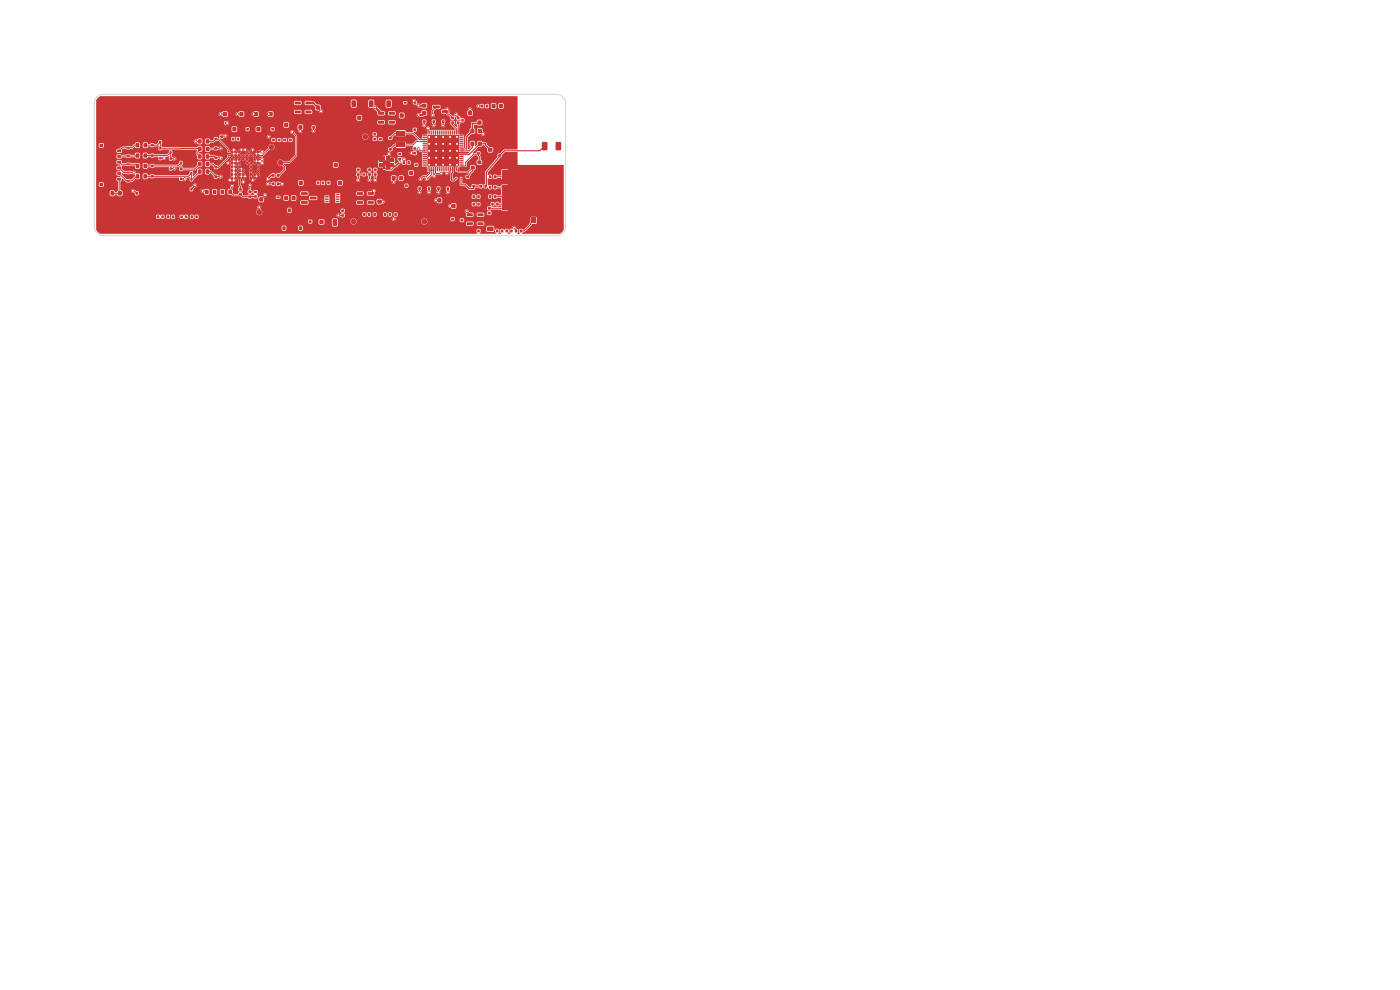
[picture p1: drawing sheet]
<svg xmlns="http://www.w3.org/2000/svg" width="297mm" height="210mm" viewBox="0 0 297 210" stroke-linecap="round" stroke-linejoin="round" font-family="sans-serif">
<g fill="#c83434">
<path d="M94.8 39.7h.5v.6h-.5z"/>
<path d="M95.7 39.7h.5v.6h-.5z"/>
<path d="M86 39.1h.5v.6h-.5z"/>
<path d="M86.9 39.1h.5v.6h-.5z"/>
<path d="M103.8 41.4h.4v.6h-.4z"/>
<path d="M104.8 41.4h.4v.6h-.4z"/>
<path d="M101.8 39.2h.4v.6h-.4z"/>
<path d="M102.8 39.2h.4v.6h-.4z"/>
<path d="M38.2 37.7h.4v.5h-.4z"/>
<path d="M38.2 35.6h.4v.5h-.4z"/>
<path d="M52.3 27.1h.5v.6h-.5z"/>
<path d="M53.2 27.1h.5v.6h-.5z"/>
<path d="M83.1 37.4h.8v.8h-.8z"/>
<path d="M84.7 37.4h.8v.8h-.8z"/>
<path d="M33.3 45.7h.5v.6h-.5z"/>
<path d="M34.2 45.7h.5v.6h-.5z"/>
<path d="M101.3 25.6h.8v.8h-.8z"/>
<path d="M102.9 25.6h.8v.8h-.8z"/>
<path d="M47.3 23.8h.8v.8h-.8z"/>
<path d="M48.9 23.8h.8v.8h-.8z"/>
</g>
<circle cx="57.6" cy="31.2" r=".5" fill="#c83434" stroke="#c83434" stroke-width=".21"/>
<g fill="#c83434">
<path d="M75.7 36.8h.6v.4h-.6z"/>
<path d="M75.7 35.8h.6v.4h-.6z"/>
<path d="M95.8 43.3h.8v.8h-.8z"/>
<path d="M97.4 43.3h.8v.8h-.8z"/>
<path d="M102.1 22.2h.4v.6h-.4z"/>
<path d="M103.1 22.2h.4v.6h-.4z"/>
<path d="M105.7 32.7h.6v.5h-.6z"/>
<path d="M105.7 31.8h.6v.5h-.6z"/>
</g>
<circle cx="77.5" cy="29" r=".5" fill="#c83434" stroke="#c83434" stroke-width=".21"/>
<g fill="#c83434">
<path d="M38.3 45.7h.5v.6h-.5z"/>
<path d="M39.2 45.7h.5v.6h-.5z"/>
<path d="M49.3 29.2h.4v.6h-.4z"/>
<path d="M50.3 29.2h.4v.6h-.4z"/>
<path d="M71.7 38.4h.8v.8h-.8z"/>
<path d="M73.3 38.4h.8v.8h-.8z"/>
<path d="M70.6 46.5h.7l.2 .1v1.1l-.1 .2h-.6l-.2-.1z"/>
<path d="M72.5 46.5h.7l.2 .1v1.1l-.1 .2h-.6l-.2-.1z"/>
<path d="M80.4 33.6h.7v.3h-.7z"/>
<path d="M80.4 34.1h.7v.3h-.7z"/>
<path d="M80.4 34.6h.7v.3h-.7z"/>
<path d="M80.4 35.1h.7v.3h-.7z"/>
<path d="M81.4 35.2h.2v.7h-.2z"/>
<path d="M81.9 35.2h.2v.7h-.2z"/>
<path d="M82.4 35.2h.2v.7h-.2z"/>
<path d="M82.9 35.1h.7v.3h-.7z"/>
<path d="M82.9 34.6h.7v.3h-.7z"/>
<path d="M82.9 34.1h.7v.3h-.7z"/>
<path d="M82.9 33.6h.7v.3h-.7z"/>
<path d="M82.4 33.2h.2v.6h-.2z"/>
<path d="M81.9 33.2h.2v.6h-.2z"/>
<path d="M81.4 33.2h.2v.6h-.2z"/>
<path d="M88.8 39.7h.5v.6h-.5z"/>
<path d="M89.7 39.7h.5v.6h-.5z"/>
<path d="M47.8 25.8h.5v.6h-.5z"/>
<path d="M48.7 25.8h.5v.6h-.5z"/>
<path d="M103.6 31.4h.8v.8h-.8z"/>
<path d="M103.6 29.8h.8v.8h-.8z"/>
<path d="M99.8 30.1h.8v.8h-.8z"/>
<path d="M101.4 30.1h.8v.8h-.8z"/>
<path d="M26.9 38.2h.6v.3h-.6z"/>
<path d="M26.9 37.5h.6v.3h-.6z"/>
<path d="M38.2 34.3h.4v.5h-.4z"/>
<path d="M38.2 32.2h.4v.5h-.4z"/>
<path d="M62.5 21.6h1.2l.1 .5h-1.2z"/>
<path d="M62.5 22.5h1.2l.1 .5-1.2 .1z"/>
<path d="M62.5 23.5h1.2l.1 .5h-1.2z"/>
<path d="M64.8 23.5h1.2l.1 .5h-1.2z"/>
<path d="M64.8 21.6h1.2l.1 .5h-1.2z"/>
<path d="M109.3 48.7h.4v.6h-.4z"/>
<path d="M110.3 48.7h.4v.6h-.4z"/>
<path d="M100.3 41.4h.4v.6h-.4z"/>
<path d="M101.3 41.4h.4v.6h-.4z"/>
<path d="M107.3 48.7h.4v.6h-.4z"/>
<path d="M108.3 48.7h.4v.6h-.4z"/>
<path d="M45.5 31.2h.6v.5h-.6z"/>
<path d="M45.5 30.3h.6v.5h-.6z"/>
<path d="M26.9 34.7h.6v.3h-.6z"/>
<path d="M26.9 34h.6v.3h-.6z"/>
<path d="M69 41.1h.7v.3h-.7z"/>
<path d="M69 41.6h.7v.3h-.7z"/>
<path d="M69 42.1h.7v.3h-.7z"/>
<path d="M69 42.6h.7v.3h-.7z"/>
<path d="M71.3 42.6h.7v.3h-.7z"/>
<path d="M71.3 42.1h.7v.3h-.7z"/>
<path d="M71.3 41.6h.7v.3h-.7z"/>
<path d="M71.3 41.1h.7v.3h-.7z"/>
<path d="M74.6 21.3h.7l.2 .1v1.1l-.1 .2h-.6l-.2-.1z"/>
<path d="M76.5 21.3h.7l.2 .1 .1 1.1-.2 .2h-.6l-.2-.1z"/>
<path d="M26.9 31.2h.6v.3h-.6z"/>
<path d="M26.9 30.5h.6v.3h-.6z"/>
<path d="M32 30.6h.6v.4h-.6z"/>
<path d="M32 29.6h.6v.5h-.6z"/>
<path d="M101.3 32.2h.5v.6h-.5z"/>
<path d="M102.2 32.2h.5v.6h-.5z"/>
<path d="M63.4 38.4h.8v.8h-.8z"/>
<path d="M65 38.4h.8v.8h-.8z"/>
<path d="M28.8 30.4h.7v.8h-.7z"/>
<path d="M30.5 30.4h.7v.8h-.7z"/>
<path d="M26.9 36.4h.6v.4h-.6z"/>
<path d="M26.9 35.7h.6v.4h-.6z"/>
<path d="M79.2 29.3h.6v.4h-.6z"/>
<path d="M79.2 28.3h.6v.4h-.6z"/>
<path d="M76.9 36.8h.6v.4h-.6z"/>
<path d="M76.9 35.8h.6v.4h-.6z"/>
<path d="M28.8 37h.7v.8h-.7z"/>
<path d="M30.5 37h.7v.8h-.7z"/>
<path d="M57.6 27.1h.5v.6h-.5z"/>
<path d="M58.5 27.1h.5v.6h-.5z"/>
<path d="M55 41.9h.8v.8h-.8z"/>
<path d="M56.6 41.9h.8v.8h-.8z"/>
<path d="M72.4 45.5h.6v.4h-.6z"/>
<path d="M72.4 44.5h.6v.4h-.6z"/>
<path d="M96.9 24.8h.6v.4h-.6z"/>
<path d="M96.9 25.8h.6v.4h-.6z"/>
<path d="M67 22.4h.8v.8h-.8z"/>
<path d="M68.6 22.4h.8v.8h-.8z"/>
<path d="M78.3 21.3h.7l.2 .1v1.1l-.1 .2h-.6l-.2-.1z"/>
<path d="M80.2 21.3h.7l.2 .1v1.1l-.1 .2h-.6l-.2-.1z"/>
<path d="M28.8 34.8h.7v.8h-.7z"/>
<path d="M30.5 34.8h.7v.8h-.7z"/>
<path d="M83.7 45.2h.5v.6h-.5z"/>
<path d="M84.6 45.2h.5v.6h-.5z"/>
<path d="M61.1 44.2l.6 .1-.1 .7h-.5z"/>
<path d="M62.3 44.2l.6 .1-.1 .7h-.5z"/>
<path d="M60 48.1h.5v.6h-.5z"/>
<path d="M63.5 48.1h.5v.6h-.5z"/>
<path d="M32 35h.6v.4h-.6z"/>
<path d="M32 34h.6v.5h-.6z"/>
<path d="M33.8 33.3h.4v.5h-.4z"/>
<path d="M33.8 31.2h.4v.5h-.4z"/>
<path d="M80.4 29.3h.6v.4h-.6z"/>
<path d="M80.4 28.3h.6v.4h-.6z"/>
<path d="M57.7 29.5h.6v.4h-.6z"/>
<path d="M57.7 28.5h.6v.4h-.6z"/>
<path d="M63.3 26.6h.8v.8h-.8z"/>
<path d="M64.9 26.6h.8v.8h-.8z"/>
<path d="M45.5 35.2h.6v.5h-.6z"/>
<path d="M45.5 34.3h.6v.5h-.6z"/>
<path d="M84.1 27.8h1.8v1h-1.8z"/>
<path d="M84.1 30.3h1.8v1h-1.8z"/>
<path d="M42 29.6h.7v.8h-.7z"/>
<path d="M43.7 29.6h.7v.8h-.7z"/>
<path d="M93.8 25.5h.5v.6h-.5z"/>
<path d="M94.7 25.5h.5v.6h-.5z"/>
<path d="M28.8 32.6h.7v.8h-.7z"/>
<path d="M30.5 32.6h.7v.8h-.7z"/>
<path d="M63.9 40.8h1.3l.1 .5h-1.4z"/>
<path d="M63.9 42.7h1.3l.1 .5h-1.4z"/>
<path d="M65.7 41.7h1.4l.1 .5-1.4 .1z"/>
<path d="M100.2 39.2h.6v.5h-.6z"/>
<path d="M100.2 38.3h.6v.5h-.6z"/>
<path d="M103.5 45h.6v.4h-.6z"/>
<path d="M103.5 44h.6v.4h-.6z"/>
<path d="M89.8 25.5h.5v.6h-.5z"/>
<path d="M90.7 25.5h.5v.6h-.5z"/>
<path d="M50.8 23.8h.8v.8h-.8z"/>
<path d="M52.4 23.8h.8v.8h-.8z"/>
<path d="M99 45.3h1.2l.1 .5h-1.2z"/>
<path d="M99 46.2h1.2l.1 .5-1.2 .1z"/>
<path d="M99 47.2h1.2l.1 .5h-1.2z"/>
<path d="M101.3 47.2h1.2l.1 .5h-1.2z"/>
<path d="M101.3 46.2h1.2l.1 .5-1.2 .1z"/>
<path d="M101.3 45.3h1.2l.1 .5h-1.2z"/>
<path d="M88 34.7h.6v.5h-.6z"/>
<path d="M88 33.8h.6v.5h-.6z"/>
<path d="M95.7 46.2h.6v.5h-.6z"/>
<path d="M95.7 45.3h.6v.5h-.6z"/>
<path d="M79.3 36.8h.6v.4h-.6z"/>
<path d="M79.3 35.8h.6v.4h-.6z"/>
<path d="M58.8 36.9h.4v.6h-.4z"/>
<path d="M57.8 36.9h.4v.6h-.4z"/>
<path d="M84.8 24.1h.8v.8h-.8z"/>
<path d="M86.4 24.1h.8v.8h-.8z"/>
<path d="M42 36h.7v.8h-.7z"/>
<path d="M43.7 36h.7v.8h-.7z"/>
<path d="M42 31.2h.7v.8h-.7z"/>
<path d="M43.7 31.2h.7v.8h-.7z"/>
<path d="M58.9 29.5h.6v.4h-.6z"/>
<path d="M58.9 28.5h.6v.4h-.6z"/>
<path d="M89.6 23.6h.8v.8h-.8z"/>
<path d="M89.6 22h.8v.8h-.8z"/>
<path d="M95.7 24.8h.6v.4h-.6z"/>
<path d="M95.7 25.8h.6v.4h-.6z"/>
<path d="M70.8 34.6h.8v.8h-.8z"/>
<path d="M72.4 34.6h.8v.8h-.8z"/>
<path d="M80.2 23.8h1.2l.1 .5h-1.2z"/>
<path d="M80.2 24.7h1.2l.1 .5-1.2 .1z"/>
<path d="M80.2 25.7h1.2l.1 .5h-1.2z"/>
<path d="M82.5 25.7h1.2l.1 .5h-1.2z"/>
<path d="M82.5 23.8h1.2l.1 .5h-1.2z"/>
<path d="M80.1 42.4h.8v.8h-.8z"/>
<path d="M80.1 40.8h.8v.8h-.8z"/>
<path d="M42 34.4h.7v.8h-.7z"/>
<path d="M43.7 34.4h.7v.8h-.7z"/>
<path d="M92.8 39.7h.5v.6h-.5z"/>
<path d="M93.7 39.7h.5v.6h-.5z"/>
<path d="M92.8 42.1h.8v.8h-.8z"/>
<path d="M94.4 42.1h.8v.8h-.8z"/>
<path d="M36 35.5h.4v.5h-.4z"/>
<path d="M36 33.4h.4v.5h-.4z"/>
</g>
<circle cx="55" cy="45" r=".5" fill="#c83434" stroke="#c83434" stroke-width=".21"/>
<g fill="#c83434">
<path d="M89.7 28.7h.8l.1 .2h-.9z"/>
<path d="M89.7 29.1h.8l.1 .2h-.9z"/>
<path d="M89.7 29.5h.8l.1 .2h-.9z"/>
<path d="M89.7 29.9h.8l.1 .2h-.9z"/>
<path d="M89.7 30.3h.8l.1 .2h-.9z"/>
<path d="M89.7 30.7h.8l.1 .2h-.9z"/>
<path d="M89.7 31.1h.8l.1 .2h-.9z"/>
<path d="M89.7 31.5h.8l.1 .2h-.9z"/>
<path d="M89.7 31.9h.8l.1 .2h-.9z"/>
<path d="M89.7 32.3h.8l.1 .2h-.9z"/>
<path d="M89.7 32.7h.8l.1 .2h-.9z"/>
<path d="M89.7 33.1h.8l.1 .2h-.9z"/>
<path d="M89.7 33.5h.8l.1 .2h-.9z"/>
<path d="M89.7 33.9h.8l.1 .2h-.9z"/>
<path d="M89.7 34.3h.8l.1 .2h-.9z"/>
<path d="M89.7 34.7h.8l.1 .2h-.9z"/>
<path d="M89.7 35.1h.8l.1 .2h-.9z"/>
<path d="M90.7 35.4l.2 .1v.8h-.2z"/>
<path d="M91.1 35.4l.2 .1v.8h-.2z"/>
<path d="M91.5 35.4l.2 .1v.8h-.2z"/>
<path d="M91.9 35.4l.2 .1v.8h-.2z"/>
<path d="M92.3 35.4l.2 .1v.8h-.2z"/>
<path d="M92.7 35.4l.2 .1v.8h-.2z"/>
<path d="M93.1 35.4l.2 .1v.8h-.2z"/>
<path d="M93.5 35.4l.2 .1v.8h-.2z"/>
<path d="M93.9 35.4l.2 .1v.8h-.2z"/>
<path d="M94.3 35.4l.2 .1v.8h-.2z"/>
<path d="M94.7 35.4l.2 .1v.8h-.2z"/>
<path d="M95.1 35.4l.2 .1v.8h-.2z"/>
<path d="M95.5 35.4l.2 .1v.8h-.2z"/>
<path d="M95.9 35.4l.2 .1v.8h-.2z"/>
<path d="M96.3 35.4l.2 .1v.8h-.2z"/>
<path d="M96.7 35.4l.2 .1v.8h-.2z"/>
<path d="M97.1 35.4l.2 .1v.8h-.2z"/>
<path d="M97.4 35.1h.9v.2h-.8z"/>
<path d="M97.4 34.7h.9v.2h-.8z"/>
<path d="M97.4 34.3h.9v.2h-.8z"/>
<path d="M97.4 33.9h.9v.2h-.8z"/>
<path d="M97.4 33.5h.9v.2h-.8z"/>
<path d="M97.4 33.1h.9v.2h-.8z"/>
<path d="M97.4 32.7h.9v.2h-.8z"/>
<path d="M97.4 32.3h.9v.2h-.8z"/>
<path d="M97.4 31.9h.9v.2h-.8z"/>
<path d="M97.4 31.5h.9v.2h-.8z"/>
<path d="M97.4 31.1h.9v.2h-.8z"/>
<path d="M97.4 30.7h.9v.2h-.8z"/>
<path d="M97.4 30.3h.9v.2h-.8z"/>
<path d="M97.4 29.9h.9v.2h-.8z"/>
<path d="M97.4 29.5h.9v.2h-.8z"/>
<path d="M97.4 29.1h.9v.2h-.8z"/>
<path d="M97.4 28.7h.9v.2h-.8z"/>
<path d="M97.1 27.7h.2v.9l-.2-.1z"/>
<path d="M96.7 27.7h.2v.9l-.2-.1z"/>
<path d="M96.3 27.7h.2v.9l-.2-.1z"/>
<path d="M95.9 27.7h.2v.9l-.2-.1z"/>
<path d="M95.5 27.7h.2v.9l-.2-.1z"/>
<path d="M95.1 27.7h.2v.9l-.2-.1z"/>
<path d="M94.7 27.7h.2v.9l-.2-.1z"/>
<path d="M94.3 27.7h.2v.9l-.2-.1z"/>
<path d="M93.9 27.7h.2v.9l-.2-.1z"/>
<path d="M93.5 27.7h.2v.9l-.2-.1z"/>
<path d="M93.1 27.7h.2v.9l-.2-.1z"/>
<path d="M92.7 27.7h.2v.9l-.2-.1z"/>
<path d="M92.3 27.7h.2v.9l-.2-.1z"/>
<path d="M91.9 27.7h.2v.9l-.2-.1z"/>
<path d="M91.5 27.7h.2v.9l-.2-.1z"/>
<path d="M91.1 27.7h.2v.9l-.2-.1z"/>
<path d="M90.7 27.7h.2v.9l-.2-.1z"/>
</g>
<g fill="#c83434" stroke="#c83434" stroke-width=".21">
<circle cx="91" cy="29.1" r=".25"/>
<circle cx="91" cy="30.5" r=".25"/>
<circle cx="91" cy="32" r=".25"/>
<circle cx="91" cy="33.5" r=".25"/>
<circle cx="91" cy="35" r=".25"/>
<circle cx="92.5" cy="29.1" r=".25"/>
<circle cx="92.5" cy="30.5" r=".25"/>
<circle cx="92.5" cy="32" r=".25"/>
<circle cx="92.5" cy="33.5" r=".25"/>
<circle cx="92.5" cy="35" r=".25"/>
<circle cx="94" cy="29.1" r=".25"/>
<circle cx="94" cy="30.5" r=".25"/>
<circle cx="94" cy="32" r=".25"/>
</g>
<path d="M90.8 28.8h6.4v6.4h-6.4z" fill="#c83434"/>
<g fill="#c83434" stroke="#c83434" stroke-width=".21">
<circle cx="94" cy="33.5" r=".25"/>
<circle cx="94" cy="35" r=".25"/>
<circle cx="95.5" cy="29" r=".25"/>
<circle cx="95.5" cy="30.5" r=".25"/>
<circle cx="95.5" cy="32" r=".25"/>
<circle cx="95.5" cy="33.5" r=".25"/>
<circle cx="95.5" cy="34.9" r=".25"/>
<circle cx="96.9" cy="29" r=".25"/>
<circle cx="96.9" cy="30.5" r=".25"/>
<circle cx="97" cy="32" r=".25"/>
<circle cx="97" cy="33.5" r=".25"/>
<circle cx="97" cy="34.9" r=".25"/>
</g>
<g fill="#c83434">
<path d="M35.5 45.7h.4v.6h-.4z"/>
<path d="M36.5 45.7h.4v.6h-.4z"/>
<path d="M101.3 34.1h.8v.7h-.8z"/>
<path d="M99.9 34.1h.8v.7h-.8z"/>
<path d="M99.9 35.2h.8v.7h-.8z"/>
<path d="M101.3 35.2h.8v.7h-.8z"/>
</g>
<circle cx="90" cy="47" r=".5" fill="#c83434" stroke="#c83434" stroke-width=".21"/>
<g fill="#c83434">
<path d="M82 21.3h.7l.2 .1v1.1l-.1 .2h-.6l-.2-.1z"/>
<path d="M83.9 21.3h.7l.2 .1v1.1l-.1 .2h-.6l-.2-.1z"/>
<path d="M40.4 36.5h.4v.5h-.4z"/>
<path d="M40.4 34.4h.4v.5h-.4z"/>
<path d="M97.9 25.2h.5v.6h-.5z"/>
<path d="M98.8 25.2h.5v.6h-.5z"/>
<path d="M82.5 31.4h.6v.5h-.6z"/>
<path d="M82.5 30.5h.6v.5h-.6z"/>
<path d="M105.3 48.7h.4v.6h-.4z"/>
<path d="M106.3 48.7h.4v.6h-.4z"/>
<path d="M67.8 46.7h.8v.8h-.8z"/>
<path d="M67.8 45.1h.8v.8h-.8z"/>
<path d="M103.8 37.2h.4v.6h-.4z"/>
<path d="M104.8 37.2h.4v.6h-.4z"/>
<path d="M61.3 29.5h.6v.4h-.6z"/>
<path d="M61.3 28.5h.6v.4h-.6z"/>
<path d="M79.3 45.2h.4v.6h-.4z"/>
<path d="M80.3 45.2h.4v.6h-.4z"/>
<path d="M104.3 22.1h.8v.8h-.8z"/>
<path d="M105.9 22.1h.8v.8h-.8z"/>
<path d="M48.5 40.3h.7v.8h-.7z"/>
<path d="M46.8 40.3h.7v.8h-.7z"/>
<path d="M78.1 36.8h.6v.4h-.6z"/>
<path d="M78.1 35.8h.6v.4h-.6z"/>
<path d="M57.8 38.7h.4v.6h-.4z"/>
<path d="M58.8 38.7h.4v.6h-.4z"/>
<path d="M58.7 41.7h.6v.3h-.6z"/>
<path d="M58.7 41h.6v.3h-.6z"/>
</g>
<g fill="#c83434" stroke="#c83434" stroke-width=".21">
<circle cx="49.2" cy="37.8" r=".2"/>
<circle cx="50" cy="37.8" r=".2"/>
<circle cx="50.8" cy="37.8" r=".2"/>
<circle cx="51.6" cy="37.8" r=".2"/>
<circle cx="52.4" cy="37.8" r=".2"/>
<circle cx="53.2" cy="37.8" r=".2"/>
<circle cx="54" cy="37.8" r=".2"/>
<circle cx="54.8" cy="37.8" r=".2"/>
<circle cx="49.2" cy="37" r=".2"/>
<circle cx="50" cy="37" r=".2"/>
<circle cx="50.8" cy="37" r=".2"/>
<circle cx="51.6" cy="37" r=".2"/>
<circle cx="52.4" cy="37" r=".2"/>
<circle cx="53.2" cy="37" r=".2"/>
<circle cx="54" cy="37" r=".2"/>
<circle cx="54.8" cy="37" r=".2"/>
<circle cx="49.2" cy="36.2" r=".2"/>
<circle cx="50" cy="36.2" r=".2"/>
<circle cx="50.8" cy="36.2" r=".2"/>
<circle cx="51.6" cy="36.2" r=".2"/>
<circle cx="52.4" cy="36.2" r=".2"/>
<circle cx="53.2" cy="36.2" r=".2"/>
<circle cx="54" cy="36.2" r=".2"/>
<circle cx="54.8" cy="36.2" r=".2"/>
<circle cx="49.2" cy="35.4" r=".2"/>
<circle cx="50" cy="35.4" r=".2"/>
<circle cx="50.8" cy="35.4" r=".2"/>
<circle cx="51.6" cy="35.4" r=".2"/>
<circle cx="52.4" cy="35.4" r=".2"/>
<circle cx="53.2" cy="35.4" r=".2"/>
<circle cx="54" cy="35.4" r=".2"/>
<circle cx="54.8" cy="35.4" r=".2"/>
<circle cx="49.2" cy="34.6" r=".2"/>
<circle cx="50" cy="34.6" r=".2"/>
<circle cx="50.8" cy="34.6" r=".2"/>
<circle cx="51.6" cy="34.6" r=".2"/>
<circle cx="52.4" cy="34.6" r=".2"/>
<circle cx="53.2" cy="34.6" r=".2"/>
<circle cx="54" cy="34.6" r=".2"/>
<circle cx="54.8" cy="34.6" r=".2"/>
<circle cx="49.2" cy="33.8" r=".2"/>
<circle cx="50" cy="33.8" r=".2"/>
<circle cx="50.8" cy="33.8" r=".2"/>
<circle cx="51.6" cy="33.8" r=".2"/>
<circle cx="52.4" cy="33.8" r=".2"/>
<circle cx="53.2" cy="33.8" r=".2"/>
<circle cx="54" cy="33.8" r=".2"/>
<circle cx="54.8" cy="33.8" r=".2"/>
<circle cx="49.2" cy="33" r=".2"/>
<circle cx="50" cy="33" r=".2"/>
<circle cx="50.8" cy="33" r=".2"/>
<circle cx="51.6" cy="33" r=".2"/>
<circle cx="52.4" cy="33" r=".2"/>
<circle cx="53.2" cy="33" r=".2"/>
<circle cx="54" cy="33" r=".2"/>
<circle cx="54.8" cy="33" r=".2"/>
<circle cx="49.2" cy="32.2" r=".2"/>
<circle cx="50" cy="32.2" r=".2"/>
<circle cx="50.8" cy="32.2" r=".2"/>
<circle cx="51.6" cy="32.2" r=".2"/>
<circle cx="52.4" cy="32.2" r=".2"/>
<circle cx="53.2" cy="32.2" r=".2"/>
<circle cx="54" cy="32.2" r=".2"/>
<circle cx="54.8" cy="32.2" r=".2"/>
</g>
<g fill="#c83434">
<path d="M53.9 41.4h.6v.5h-.6z"/>
<path d="M53.9 40.5h.6v.5h-.6z"/>
<path d="M36 32.1h.4v.5h-.4z"/>
<path d="M36 30h.4v.5h-.4z"/>
<path d="M60.1 29.5h.6v.4h-.6z"/>
<path d="M60.1 28.5h.6v.4h-.6z"/>
<path d="M46.7 28.7h.6v.5h-.6z"/>
<path d="M46.7 27.8h.6v.5h-.6z"/>
<path d="M103.8 39.4h.4v.6h-.4z"/>
<path d="M104.8 39.4h.4v.6h-.4z"/>
<path d="M75.8 24.6h.8v.8h-.8z"/>
<path d="M77.4 24.6h.8v.8h-.8z"/>
<path d="M42 32.8h.7v.8h-.7z"/>
<path d="M43.7 32.8h.7v.8h-.7z"/>
<path d="M40.4 39.9h.4v.5h-.4z"/>
<path d="M40.4 37.8h.4v.5h-.4z"/>
<path d="M115 30.2l.9-.1 .2 .2 .1 1.4-.2 .2h-.8l-.2-.2z"/>
<path d="M117.9 30.2l.9-.1 .2 .2v1.4l-.1 .2h-.8l-.2-.2z"/>
<path d="M75.7 40.8h1.2l.1 .5h-1.2z"/>
<path d="M75.7 41.7h1.2l.1 .5-1.2 .1z"/>
<path d="M75.7 42.7h1.2l.1 .5h-1.2z"/>
<path d="M78 42.7h1.2l.1 .5h-1.2z"/>
<path d="M78 40.8h1.2l.1 .5h-1.2z"/>
<path d="M84.5 33.5h.6v.4h-.6z"/>
<path d="M84.5 32.5h.6v.4h-.6z"/>
<path d="M26.9 32.9h.6v.4h-.6z"/>
<path d="M26.9 32.2h.6v.4h-.6z"/>
<path d="M85.5 34.2h.4v.6h-.4z"/>
<path d="M86.5 34.2h.4v.6h-.4z"/>
<path d="M40.5 45.7h.4v.6h-.4z"/>
<path d="M41.5 45.7h.4v.6h-.4z"/>
<path d="M25 40.6h.8v.8h-.8z"/>
<path d="M26.6 40.6h.8v.8h-.8z"/>
<path d="M53.9 23.8h.8v.8h-.8z"/>
<path d="M55.5 23.8h.8v.8h-.8z"/>
<path d="M60.3 41.6h.8v.8h-.8z"/>
<path d="M61.9 41.6h.8v.8h-.8z"/>
</g>
<circle cx="75" cy="47" r=".5" fill="#c83434" stroke="#c83434" stroke-width=".21"/>
<g fill="#c83434">
<path d="M28.8 40.7h.5v.6h-.5z"/>
<path d="M29.7 40.7h.5v.6h-.5z"/>
<path d="M90.8 39.7h.5v.6h-.5z"/>
<path d="M91.7 39.7h.5v.6h-.5z"/>
<path d="M97.7 37.7h.2v.2h-.2z"/>
<path d="M97.2 37.7h.2v.2h-.2z"/>
<path d="M96.7 37.7h.2v.2h-.2z"/>
<path d="M97.7 37.1h.2v.2h-.2z"/>
<path d="M97.2 37.1h.2v.2h-.2z"/>
<path d="M96.7 37.1h.2v.2h-.2z"/>
<path d="M101.4 27.4h.8v.8h-.8z"/>
<path d="M99.8 27.4h.8v.8h-.8z"/>
<path d="M54.4 27h.8v.8h-.8z"/>
<path d="M56 27h.8v.8h-.8z"/>
<path d="M50.7 41h.6v.4h-.6z"/>
<path d="M50.7 40h.6v.4h-.6z"/>
<path d="M104.3 43h.4v.6h-.4z"/>
<path d="M105.3 43h.4v.6h-.4z"/>
<path d="M93.7 23.4h1.4l.1 .5h-1.4z"/>
<path d="M93.7 21.5h1.4l.1 .5h-1.4z"/>
<path d="M91.9 22.4h1.3l.1 .5-1.4 .1z"/>
<path d="M106.5 43.7h1.1v.8h-1.1z"/>
<path d="M106.5 42.6h1.1v.8h-1.1z"/>
<path d="M106.5 41.5h1.1v.8h-1.1z"/>
<path d="M106.5 40.4h1.1v.8h-1.1z"/>
<path d="M106.5 39.3h1.1v.8h-1.1z"/>
<path d="M106.5 38.2h1.1v.8h-1.1z"/>
<path d="M106.5 37.1h1.1v.8h-1.1z"/>
<path d="M106.5 36.1h1.1v.7h-1.1z"/>
<path d="M112.7 46.1h1v1.2h-1z"/>
<path d="M116.4 46.1h1v1.2h-1z"/>
<path d="M106.5 45.8h1.3v1.5h-1.3z"/>
<path d="M117.2 42.3h1.3v1.9h-1.3z"/>
<path d="M117.2 36.3h1.3v1.9h-1.3z"/>
<path d="M106.5 34.7h1.8v1.1h-1.8z"/>
<path d="M82.5 29h.6v.5h-.6z"/>
<path d="M82.5 28.1h.6v.5h-.6z"/>
<path d="M66.3 26.7h.5v.6h-.5z"/>
<path d="M67.2 26.7h.5v.6h-.5z"/>
<path d="M45.5 37.2h.6v.5h-.6z"/>
<path d="M45.5 36.3h.6v.5h-.6z"/>
<path d="M49.3 27h.8v.8h-.8z"/>
<path d="M50.9 27h.8v.8h-.8z"/>
<path d="M97.7 46.5h.6v.4h-.6z"/>
<path d="M97.7 45.5h.6v.4h-.6z"/>
<path d="M87.7 27.3h.6v.4h-.6z"/>
<path d="M87.7 26.3h.6v.4h-.6z"/>
<path d="M81.5 45.2h.4v.6h-.4z"/>
<path d="M82.5 45.2h.4v.6h-.4z"/>
<path d="M98.9 37.3h.6v.5h-.6z"/>
<path d="M98.9 38.2h.6v.5h-.6z"/>
<path d="M100.3 43h.4v.6h-.4z"/>
<path d="M101.3 43h.4v.6h-.4z"/>
<path d="M86.8 36.3h.8v.8h-.8z"/>
<path d="M88.4 36.3h.8v.8h-.8z"/>
<path d="M24.9 31.7h.7l.1 .5-.8 .1z"/>
<path d="M24.9 32.9h.7l.1 .5-.8 .1z"/>
<path d="M24.9 34.1h.7l.1 .5-.8 .1z"/>
<path d="M24.9 35.3h.7l.1 .5-.8 .1z"/>
<path d="M24.9 36.5h.7l.1 .5-.8 .1z"/>
<path d="M24.9 37.7h.7l.1 .5-.8 .1z"/>
<path d="M21.2 30.6h.6v.5h-.6z"/>
<path d="M21.2 38.9h.6v.5h-.6z"/>
<path d="M45.2 40.3h.7v.8h-.7z"/>
<path d="M43.5 40.3h.7v.8h-.7z"/>
<path d="M87.7 32.3h.6v.4h-.6z"/>
<path d="M87.7 31.3h.6v.4h-.6z"/>
<path d="M57 23.8h.8v.8h-.8z"/>
<path d="M58.6 23.8h.8v.8h-.8z"/>
</g>
<circle cx="59.5" cy="34.5" r=".5" fill="#c83434" stroke="#c83434" stroke-width=".21"/>
<g fill="#c83434">
<path d="M65.5 46.8h.6v.4h-.6z"/>
<path d="M65.5 45.8h.6v.4h-.6z"/>
<path d="M77.1 45.2h.4v.6h-.4z"/>
<path d="M78.1 45.2h.4v.6h-.4z"/>
<path d="M103.3 48.1h1.3l.1 .2v.6l-.2 .2-1.1-.1-.1-.2z"/>
<path d="M103.3 46.2h1.3l.1 .2v.6l-.2 .2-1.1-.1-.1-.2z"/>
<path d="M33.8 29.9h.4v.5h-.4z"/>
<path d="M33.8 27.8h.4v.5h-.4z"/>
<path d="M101.3 48.7h.5v.6h-.5z"/>
<path d="M102.2 48.7h.5v.6h-.5z"/>
<path d="M91.8 25.5h.5v.6h-.5z"/>
<path d="M92.7 25.5h.5v.6h-.5z"/>
<path d="M45.5 29.2h.6v.5h-.6z"/>
<path d="M45.5 28.3h.6v.5h-.6z"/>
<path d="M67.3 38.5h.4v.6h-.4z"/>
<path d="M68.3 38.5h.4v.6h-.4z"/>
<path d="M85.7 21.6h.5v.4h-.5z"/>
<path d="M87.8 21.6h.5v.4h-.5z"/>
<path d="M60.3 26.1h.8v.8h-.8z"/>
<path d="M61.9 26.1h.8v.8h-.8z"/>
<path d="M32 32.8h.6v.4h-.6z"/>
<path d="M32 31.8h.6v.5h-.6z"/>
<path d="M32 37.2h.6v.4h-.6z"/>
<path d="M32 36.2h.6v.5h-.6z"/>
<path d="M69.5 38.5h.4v.6h-.4z"/>
<path d="M70.5 38.5h.4v.6h-.4z"/>
<path d="M52.7 41.5h.6v.4h-.6z"/>
<path d="M52.7 40.5h.6v.4h-.6z"/>
<path d="M99.3 23.6h.8v.8h-.8z"/>
<path d="M100.9 23.6h.8v.8h-.8z"/>
<path d="M23.5 40.6h.7v.8h-.7z"/>
<path d="M21.8 40.6h.7v.8h-.7z"/>
<path d="M45.5 33.2h.6v.5h-.6z"/>
<path d="M45.5 32.3h.6v.5h-.6z"/>
</g>
<g fill="#c83434" stroke="#c83434" stroke-width=".21">
<circle cx="90.8" cy="27.2" r=".22"/>
<circle cx="82.5" cy="32.7" r=".25"/>
<circle cx="99" cy="44.8" r=".25"/>
<circle cx="76" cy="38.2" r=".25"/>
<circle cx="90" cy="26.6" r=".25"/>
<circle cx="93" cy="40.8" r=".25"/>
<circle cx="89" cy="40.8" r=".25"/>
<circle cx="85.7" cy="33.8" r=".25"/>
<circle cx="83.5" cy="46.5" r=".25"/>
<circle cx="84.8" cy="34.4" r=".25"/>
<circle cx="78.4" cy="38.2" r=".25"/>
<circle cx="91" cy="40.8" r=".25"/>
<circle cx="94.8" cy="36.8" r=".22"/>
<circle cx="87.8" cy="21.4" r=".25"/>
<circle cx="79.3" cy="40.5" r=".25"/>
<circle cx="92.5" cy="42.5" r=".25"/>
<circle cx="81.2" cy="42.8" r=".25"/>
<circle cx="109" cy="48.3" r=".25"/>
<circle cx="95.5" cy="43.7" r=".25"/>
<circle cx="94" cy="26.6" r=".25"/>
<circle cx="79.6" cy="38.2" r=".25"/>
<circle cx="101.5" cy="22.5" r=".25"/>
<circle cx="102.5" cy="28.4" r=".25"/>
<circle cx="87.3" cy="32.5" r=".25"/>
<circle cx="71.8" cy="45.7" r=".25"/>
<circle cx="92" cy="26.6" r=".25"/>
<circle cx="99.7" cy="23.2" r=".25"/>
<circle cx="95" cy="40.8" r=".25"/>
<circle cx="83.5" cy="38.6" r=".25"/>
<circle cx="37" cy="35.8" r=".25"/>
<circle cx="34.8" cy="33.5" r=".25"/>
<circle cx="66.5" cy="27.8" r=".25"/>
<circle cx="63.7" cy="27.8" r=".25"/>
<circle cx="51.6" cy="38.6" r=".22"/>
<circle cx="59.8" cy="39" r=".25"/>
<circle cx="53.6" cy="38.2" r=".22"/>
<circle cx="52" cy="37.4" r=".22"/>
<circle cx="68.1" cy="23.6" r=".25"/>
<circle cx="49.6" cy="38.2" r=".22"/>
<circle cx="48.8" cy="38.2" r=".23"/>
<circle cx="39.2" cy="38" r=".25"/>
<circle cx="41.4" cy="39.3" r=".25"/>
<circle cx="56.8" cy="38" r=".25"/>
<circle cx="48.2" cy="26.1" r=".25"/>
<circle cx="51.2" cy="31.8" r=".23"/>
<circle cx="46.8" cy="24.2" r=".25"/>
<circle cx="54.4" cy="34.2" r=".22"/>
<circle cx="89.2" cy="38" r=".25"/>
<circle cx="88.8" cy="22.4" r=".25"/>
<circle cx="79.6" cy="22.8" r=".25"/>
<circle cx="46.8" cy="31.5" r=".25"/>
<circle cx="49.6" cy="31.8" r=".22"/>
<circle cx="28.4" cy="36.6" r=".25"/>
<circle cx="28.2" cy="40.5" r=".25"/>
<circle cx="43" cy="40.5" r=".25"/>
<circle cx="54.4" cy="32.6" r=".22"/>
<circle cx="88.8" cy="31.6" r=".25"/>
<circle cx="54.4" cy="37.4" r=".23"/>
<circle cx="56.2" cy="41.4" r=".25"/>
<circle cx="91.8" cy="24.4" r=".25"/>
<circle cx="96.8" cy="24.3" r=".25"/>
<circle cx="41.5" cy="30" r=".25"/>
<circle cx="37" cy="33.6" r=".25"/>
<circle cx="50.4" cy="24.2" r=".25"/>
<circle cx="52" cy="31.8" r=".22"/>
<circle cx="62" cy="28" r=".25"/>
<circle cx="48.4" cy="34.6" r=".22"/>
<circle cx="49.6" cy="34.2" r=".22"/>
<circle cx="46.8" cy="37.5" r=".25"/>
<circle cx="88.8" cy="24.4" r=".25"/>
<circle cx="94.9" cy="23.2" r=".25"/>
<circle cx="56.8" cy="39" r=".25"/>
<circle cx="49.6" cy="35" r=".22"/>
<circle cx="55" cy="44" r=".25"/>
<circle cx="90.5" cy="38" r=".25"/>
<circle cx="55.6" cy="33.8" r=".25"/>
<circle cx="55.6" cy="34.6" r=".25"/>
<circle cx="92.1" cy="37.3" r=".22"/>
<circle cx="93.6" cy="36.8" r=".25"/>
<circle cx="55.6" cy="32.2" r=".25"/>
<circle cx="51.2" cy="37.4" r=".23"/>
<circle cx="49.2" cy="39.4" r=".25"/>
<circle cx="51.2" cy="36.6" r=".22"/>
<circle cx="53" cy="39.3" r=".25"/>
<circle cx="51.2" cy="35.8" r=".23"/>
<circle cx="50.4" cy="34.2" r=".22"/>
<circle cx="47.8" cy="28.8" r=".25"/>
<circle cx="46.8" cy="33.5" r=".25"/>
<circle cx="49.6" cy="32.6" r=".22"/>
<circle cx="57" cy="24.2" r=".25"/>
<circle cx="50.4" cy="32.6" r=".22"/>
<circle cx="57" cy="29" r=".25"/>
<circle cx="53.6" cy="31.8" r=".22"/>
<circle cx="53.8" cy="24.2" r=".25"/>
</g>
<g fill="none" stroke="#c83434" stroke-width=".21">
<path d="M25.3 36.8l1.5 1.6h1.2l.9-1h.3M25.3 34.4l.4 .5h3.1l.4 .3M25.3 35.6l1 1h2.1M25.3 38v2.9l.1 .1h-1.6M29.2 30.8h-.7l-.5 .6h-2.1l-.6 .6M29.2 33l-3.9 .2M30.8 33h4.8l.6-.6v1.3h.8M30.8 30.8h2.5l.7-.6v1.3h8.3l.1 .3-.6 .6v.2l.6 .6M41.5 30h.9M42.4 34.8l-1.1 1.1h-2.9v-1.3l-.7 .6h-6.9M42.4 36.4l-1.7 1.7h-.1v-1.3l-.7 .6h-9.1M44 30h1.3l.5-.5h.5l2.1 2.1v.6h.8"/>
<path d="M44 36.4h.7l1.1 1.1h1M44 33.2h1.5l.3 .3h1M46.8 31.5l-2.8 .1M46.8 24.2h.9M47.8 28.8l-.8 .2M48 26.1h.2M48.4 34.6h.8M49.2 39.4l-.4 1.3 .7 .7h1.3l.2-.2 .5 .5h2.7M49.2 35.4v2.4l-.4 .4M49.2 33.8l.4 .4M49.2 33h-.8v.5l-2 2h-.6l-.7-.7h-1.1M49.6 31.8l.4 .4"/>
<path d="M49.6 32.6l.4 .4M50 35.4v2.4l-.4 .4M50 34.6l-.4 .4M50 33.8l.4 .4M50.4 24.2h.8M50.4 32.6l.4 .4M50.8 35.4l.4 .4M50.8 36.2l.4 .4M50.8 37l.4 .4M50.8 37.8v1.5l.2 .2v.7M51.2 31.8l-.4 .4M51.6 37.8v.8"/>
<path d="M51.6 37l.4 .4M52 31.8l.4 .4M53 39.3v1.4h1.2M53.2 36.2v1.6l.4 .4M53.6 31.8l-.4 .4M53.8 24.2h.5M54 33.8l.4 .4M54 37l.4 .4M54.4 32.6l-.4 .4M54.8 32.2h.8M54.8 34.6h.8M54.8 33.8h.8"/>
<path d="M56.8 39h1.2M57 24.2h.4M57.6 31.2h-.2l-1.8 1.8h-.8M62 28l.8 .8v4.2l-1.5 1.5h-1.8l.9 .9v.6l-1.2 1.2h-.2M82.8 29.3l1-1h3.8l1.3 1.3h1.2M83.3 35.3h.7l.8-.9-1.8 1.6h-1l-.5-.5M88.8 31.6l.4 .4h.9M90.1 30h-1.8l-.7 .8h-3.9l-.9 .9M90.8 27.2v.9M91.2 35.9v.8l-.7 .7h-.7l-.6 .6M91.6 35.9v1.1l-1.1 1M92 35.9l.1 1.4"/>
<path d="M92.4 35.9l.1 .9h1.1M92.6 22.7l-.8 .8v.9M94.9 23.2l-.5 .5 .5 .5h.3l.8 .8M94.9 23.2h.1M95.6 35.9v.3l-.6 .6h-.2M96 26v.5l.8 .8v.8M96.8 24.3v.3l.4 .4M97.2 26v2.1M97.2 35.9v.6h2.1l1-.9v.6l-1.1 1.3M97.9 31.6h1.1M97.9 32.8h1.6M97.9 32h1.6"/>
<path d="M101.7 34.5v-1.3l-.2-.2v-.5l-.2 .2h-.8l-1.7 1.7v.8h-.9M105 37.5h2M105 39.7h2M107 37.5h.1M107 39.7h.1M28.2 40.5h.3l.5 .5M43 40.5h.7l.2 .2M55 44v1M56.2 41.4l-.8 .9M105 41.7h1.8l.2 .2M107 44.1l-3.2 .1M107 43l-.2 .3h-1.3"/>
<path d="M113.2 46.7l-.6 .6v.3l-1.4 1.4h-.7"/>
</g>
<g fill="none" stroke="#c83434" stroke-width=".25">
<path d="M76 37v1.2M78.4 37v1.2M79.6 37v1.2M82.5 32.7v.8M83.5 37.8v.8M84.8 33.7v.7M85.7 33.8v.7M85.7 33.8h.1M87.3 32.5h.1M87.3 32.5h.7M87.8 21.4l.3 .4M90 25.8v.8"/>
<path d="M92 25.8v.8M94 25.8v.8M99.7 23.2v.8M100.2 30.5v.8l-.7 .7M101.5 22.5h.8M101.8 27.8l.7 .6M101.8 30.5l-2.3 2.3M101.8 30.5h1.2v.3l1 1M101.8 30.5h.1M71.8 45.7h.1M71.8 45.7h.9M79.3 40.5l-.7 .6"/>
<path d="M80.5 42.8h.7M81.2 42.8h.1M89 40v.8M89 40.8h.1M91 40.8h.1M91 40v.8M92.5 42.5h.7M93 40v.8M93 40.8h.1M95 40v.8M95.5 43.7h.7M99 44.8l.7 .8"/>
<path d="M109 48.3l.5 .5v.2"/>
</g>
<path d="M96 35.9v.7l-.2 .2v1.4h.6l.4-.4M97.8 37.8v1.4h.9l.8 .8h1v-.5h1.5M115.5 31l-1 1h-7.5l-1 1-2.8 3.5v3h-.2" fill="none" stroke="#c83434" stroke-width=".24"/>
<path d="M65.4 21.9h1.1l.9 .9" fill="none" stroke="#c83434" stroke-width=".35"/>
<path d="M34 33.6h.8M36.2 35.8h.8M38.4 38h.8M41.4 39.3l-.8 .9M58 37.2h-.4l-.8 .8M59 39h.8M63.7 27v.8M66.5 27v.8M66.5 27.8h.1M67.4 22.8l.7 .8M101.7 26l-.2 .2h-1.3v1.6l-1.2 1.2v2.6" fill="none" stroke="#c83434" stroke-width=".3"/>
<path d="M79.6 22.8h.1M79.6 22.8l1.3 1.3M88.8 22.4h1.2M90 24l-.4 .4h-.8" fill="none" stroke="#c83434" stroke-width=".45"/>
<g fill="#c83434">
<path d="M25.9 36.7l1 .3 1.2-.1 .5 .1v.3l-.7 .8-1.1-.1-.9-1z"/>
<path d="M81.2 34h1.5l.1 1.4 .2 .3-.9 .1-.3-.3-.1-.4-.4-.1z"/>
<path d="M20.9 20.7l.4-.3h88.4l.1 11.2-2.9 .1-.8 .8-.5 .2-.1 .6-2.5 3.1-.1 2.6-.3 .2v.6l.2 .2h.4l.3-.3 .3 .5 .6-.2-.1-.7-.8 .1v-1.5h.8l.1-.6h.2v.5l.2 .2h.4l.3-.2h.8l.2 .3 1.2-.1-.1-2.1-1.2 .1-.1 1.2h-.8l-.3-.2h-.4l-.2 .3-.4-.3-.7 .1v-.5l2.6-3.1 .3-.2 .1-.4 .6-.6h2.7v2.7h9.8v13.7l-.3 .4-.6 .5h-8l.3-.4h.3l1.5-1.5 .1-.2 .9-.1 .1-1.3-.2-.1h-1.1l-.1 1-.2 .5-1.2 1.2-.4-.2-.6 .2v.6l.2 .3h-.6l.2-.3v-.6l-.5-.4a.44 .44 0 0 0-.6-.4 .44 .44 0 0 0-.2 .6l-.4 .1-.1 .1 .2 .9h-.6l.2-.3v-.5l-.2-.3h-.4l-.3 .3-.3-.3-.5 .1-.1 .6 .2 .4h-.6l.2-.3v-.5l-.2-.3h-.4l-.2 .2 .1 .9h-3.4l.2-.8-.3-.3h-.4l-.2 .3 .2 .8h-80l-.6-.5-.3-.4v-.6h39.3l.1 .7 .7 .2 .2-.3 .1-.6h2.4l.1 .6 .2 .3 .6-.1 .2-.6h38.8v.6l.3 .3h1.2l.3-.4v-.6l-.4-.3h-1.1l-.3 .4h-38.8l-.1-.3-.2-.2-.5 .1-.3 .2h-2.4l-.3-.3-.5 .1-.3 .2h-39.3v-1.3h44.9l.2 .6h.5l.3-.2v-.4h1.3l.1 .8 .8 .1 .3-.3v-.7h1.6v1.1l.4 .3h.6l.2-.2 .1-1h2.6a.65 .65 0 0 0 .7 .8 .65 .65 0 0 0 .7-.8h13.6v.2a.65 .65 0 0 0 .6 .5 .65 .65 0 0 0 .7-.3h8.2l.1 .4 .2 .2h1.2l.2-.6h.6v.4l.3 .2h1.1l.3-.3-.1-.4-.2-.2h-1.1l-.3 .3h-.6l-.3-.3h-1.1l-.3 .3h-8.2a.65 .65 0 0 0-.4-.9 .65 .65 0 0 0-.9 .5h-13.6l-.4-.5 7.8 .2a.4 .4 0 0 0 .5 .3 .4 .4 0 0 0 .2-.6h11.7v.4l.3 .2h.5l.2-.4h1v.4l.2 .2h.6l.2-.2v-.4l-.2-.2h-.6l-.2 .2h-1l-.1-.3-.2-.2-.4 .1-.3 .2h-11.7l-.4-.2-.3 .3-8.2-.1-.4 .3-.2 .3h-2.6l-.1-.4-.3-.2h-.6l-.3 .4h-1.6l-.2-.2h-.7l-.3 .3h-1.3l-.2-.2h-.5l-.3 .2h-44.9v-1h12.7v.4l.2 .3h.4l.3-.3 .3 .3h.4l.2-.3v-.4h.4v.5l.6 .2 .2-.2v-.5h.2v.5l.6 .2 .2-.2v-.5h1v.4l.2 .3h.4l.3-.3 .3 .3h.4l.2-.3v-.4h.4v.5l.6 .2 .2-.2v-.5h.2l.1 .6 .5 .1 .2-.3v-.5l-.2-.2h-.4l-.2 .3-.4-.3h-.4l-.2 .3h-.4l-.2-.3h-.4l-.3 .3-.3-.3h-.4l-.2 .3h-1l-.2-.3h-.4l-.4 .3-.2-.3h-.4l-.2 .3h-.4l-.2-.3h-.4l-.3 .3-.3-.3h-.4l-.2 .3h-12.7v-.9h33.9l.2 .5 .4 .3 16.5-.1 .1 .3 .2 .2 .5-.1 .7 .1 .2-.1-.1-.7-.9 .1a.4 .4 0 0 0-.4-.1 .4 .4 0 0 0-.3 .3h-16.3l.5-.3h21.3v.5l.6 .2 .2-.2v-.5h.2v.5l.6 .2 .2-.2v-.5h.4v.5l.6 .2 .2-.2v-.5h1.4v.5l.6 .2 .2-.2v-.5h.2v.5l.2 .2 .6-.2v-.5h.4v.4l.2 .3h.4l.3-.3-.1-.4-.2-.3h-.4l-.2 .3h-.4l-.2-.3h-.4l-.2 .3-.4-.3h-.4l-.2 .3h-1.4l-.2-.3h-.4l-.2 .3h-.4l-.2-.3h-.4l-.2 .3-.4-.3h-.4l-.2 .3h-21.3v-.5l-.3-.5h5.6l.1 .7 .2 .2 .6-.1 .1-.6h10.3v.4l.3 .2h.5l.2-.4h25.4l.3 .5v.6l.2 .2h1.2l.2-.6h.6v.4l.3 .2h1.1l.2-.2v-.5l-.2-.2h-1.1l-.3 .3h-.6l-.3-.3-.6-.1h3.7l.2 .6h.5l.3-.2v-.4l-.2-.2h-.5l-.3 .2h-3.7l-.5-.6-.3 .1-.2 .2h-25.4l-.1-.3-.2-.1h-.5l-.2 .2h-10.3l-.1-.3-.2-.2-.4 .1-.3 .2h-5.6l.1-.4-.2-.3h39.9l.2 .4 .7 .3h.6l.2-.3h6.5v.4l.2 .2h.6l.2-.2h2l.2 .3h1.1l.2-.2v-5.2l-.2-.2h-1.1l-.2 .3h-.8l-.3-.2h-.4l-.2 .2v.6l.2 .2h.4l.3-.2h.8l.1 1.4h-.9l-.3-.2h-.4l-.2 .3v.5l.2 .2h.4l.3-.2h.8v1l-1-.2-.2 .3 .1 .6 .5 .1 .2-.2h.4v.3h-2.1v-.1h.5l.2-.2v-.6l-.2-.2-.6 .2v.8h-.6l-.2 .2h-6.5v-.7l-.3-.2h-.6l-.6 .3-.2 .2h-39.9a.45 .45 0 0 0-.6 .2 .45 .45 0 0 0 .1 .6l-.4 .5h-33.9v-4.2h2.9v.7l.2 .2h.6l.3-.3h.4l.3 .3h.6l.3-.2v-.8l-.1-.2 1.9 .2a.6 .6 0 0 0 .8 .3l.1 .5 .7-.1v-.6l-1-.6h-.4l-.2 .3h-1.9h-.4v-.5h14.7v.5l.2 .2 .6-.2 1.6 .2a.51 .51 0 0 0 .7 .3l.2 .4h.7l.2-.2v-.7h.6v.8l.8 .1 .3-.2v-.7h.5l.1 .8 .7 .1 .3-.2v-.7h.6v.7l.2 .2h.6l.4 .3h1.6l.4 .3h1l.3 .2h.5l.2-.2 .5 .2 .8-.1v.7l.4 .2h.6l.2-.1h7.7v.4l.2 .2h1.3l.2-.2v-.5l-.2-.2h-1.3l-.2 .3h-7.7v-.9l.5-.2h2v.4l.2 .1h.7l.1-.5h.6v.7l.4 .2h.6l.2-.9h.4l.1 .8 .7 .1 .4-.2v-.6h2.6l.1 .4 .2 .2 1.3 .1 .2-.3-.1-.6h1.6l.1 1.4 .8 .1 .2-.2v-1.3l-.2-.2-.7 .1-.2 .1-3-.1-.3 .3h-2.6l-.1-.3-.3-.1h-.5l-.3 .3h-.4l-.3-.3h-.6l-.3 .3h-.6l-.2-.2h-.7l-.1 .2-2-.1a.41 .41 0 0 0-.3-.6 .41 .41 0 0 0-.4 .5l-.7 .2-.3 .3h-.2l.1-.5-.3-.3 .3-.3h9v.4l.2 .2h1.3l.3-.4h5.6v1.8l.2 .1h.7l.2-.2h3.3l.2 .6h1.2l.3-.2v-.4h.6l.2 .6h1.2l.3-.3-.1-.4-.2-.2h.7l.1 .8h1a.54 .54 0 0 0 .4-.8l10.7-.1 .2 .4 .7 .3h7.1v.5l.6 .2 .2-.2v-.5h.2l.1 .6 .5 .1 .2-.3v-.5l-.2-.2h-.4l-.2 .3-.4-.3h-.4l-.2 .3h-6.5l.2-.2v-.7l-.3-.3h-.6l-.6 .3-.2 .2h-10.7l-.5-.2h-.7l-.3 .3h-1.8l-.3 .3h-.6l-.3-.3h-1.1l-.3 .3h-3.3v-1.7l-.2-.1-.7-.1-.2 .2h-5.6v-.2h10l.1 .4 .2 .2h1.2l.2-.6h.6v.4l.3 .2h22v.5l.2 .2 .6-.2v-.5h.2v.5l.2 .2 .6-.2v-.5h1.7v.5l.6 .2 .2-.2v-.5l-.2-.3h-.4l-.2 .3h-1.7l-.2-.3h-.4l-.2 .3-.4-.3h-.4l-.2 .3h-20.8l.2-.6a.43 .43 0 0 0-.1-.8 .43 .43 0 0 0-.6 .5h-.7l-.3 .3h-.6l-.3-.3h-1.1l-.3 .3h-10l-.3-.3h-1.3l-.2 .3h-9v-.4l-.3-.2-.9 .2-.3-.3 .2-.9-.3-.4h3.3l.1 .3a.44 .44 0 0 0 .7 0l1 .3 .2-.2v-.5h.2l.1 .6 .7-.1a.47 .47 0 0 0 .6 0 .47 .47 0 0 0 0-.6l-1.2-.2-.4 .3-.2-.3h-.4l-.3 .3h-.3a.43 .43 0 0 0-.5-.2 .43 .43 0 0 0-.3 .3h-3.4a.4 .4 0 0 0-.4 .3 .4 .4 0 0 0 .2 .4v.6l-.3 .3 .1 .5 .6 .1 .5-.2 .3 .3-.3 .3-.9-.2-.3 .2h-.9l-.2-.6-.2-.1h-.5l-.2 .3h-.9l-.2-.2-.2-.8 .2-.4a.39 .39 0 0 0 .1-.5 .39 .39 0 0 0-.6-.1 .39 .39 0 0 0 0 .6l-.1 .4h-.4l-.1 .3h-.6l-.3-.3h-.5l-.3 .3h-.5l-.3-.3h-.6l-.2 .3h-.6l-.2-.3h-.6l-.3 .1-.5-.1-.2 .3h-1.6v-.3l.4-.4a.41 .41 0 0 0 .4-.6 .41 .41 0 0 0-.7 0l-.9 .8h-14.7v-1.4l.3-.2 .1-.4 .9 .8 1.2-.1 .8-.6h.8l.1-.9h.6v.7l.3 .2h.5l.3-.3 .7 .1h.4l.3-.1h5.2l.1 .6h.6a.55 .55 0 0 0 .9-.5v-.1l.7-.2-.1 .8 .6 .2 1.3-1.5 .8-.1v-.8h.6v.7l.2 .2h.6l.4-.3 .6 .6 .2 .6h.5l.4-.2a.42 .42 0 0 0 .7 .1 .42 .42 0 0 0 0-.6 .42 .42 0 0 0-.7 .1l-.7-.3-1.4-1.2h-.6l-.2 .3h-.6l-.2-.3h-.7l-.2 .8-.9 .9 .1-1-.3-.2-.4 .1-.1 .4-.4 .3h-7l-.3-.1-1.1 .1-.3-.3h-.6l-.2 .3h-.6l-.2-.3h-.6a.56 .56 0 0 0-.7-.5h-1.5a.93 .93 0 0 1-.9-1v-.2h2.8l.2 .7h.6l.3-.2v-.7h.6v.7l.2 .2h.6l.3-.3 .7 .1h.4l.3-.1h3l.1 .6 .4 .1 .3-.1a.51 .51 0 0 0 .6 0 .51 .51 0 0 0 .2-.6l.7-.2-.1 .8 .3 .2 .5-.2h2.6l.7-.7 .8-.1v-.9l-.2-.2h-.7l-.2 .8-.6 .6h-2.4l-.1-.2 .1-1.1-.3-.2-.4 .1-.1 .4-.4 .3h-4.8l-.3-.1-1.1 .1-.3-.3h-.6l-.2 .3h-.6l-.3-.3h-3.5l-.2-.6h-.8l-.2 .2v.5l.7 .2 .2 .2-.8 .1-.1 .6 .9 .5-.8 .1-.1 .6 .9 .5-.7 .1-.2 .2v.4l.3 .3v1.9l-.2 .3h-.4l-.3-.3h-.6l-.2 .3h-2.9v-1.8h.5l.1 .5 .2 .2h.6l.3-.2-.1-.5-.2-.2h-.6l-.3 .2h-.5v-5.9h4.3v.4l.3 .3 .6-.1 .3-.2h2.7l.3 .2h.5l.3-.2v-.7h.6v.7l.2 .2h.6l.3-.3 .7 .1 1.5-.1 .1 .6h.6a.55 .55 0 0 0 .9-.5v-.1h.4l.3-.2v.9l.4 .1 .3-.2a.49 .49 0 0 0 .5 .1 .49 .49 0 0 0 .3-.5l-.2-.2-.6 .1-.1-.2 .1-1.1-.3-.2-.4 .1-.1 .4-.4 .3h-2.6l-.3-.1-1.1 .1-.3-.3h-.6l-.2 .3h-.6l-.2-.3h-.6l-.2 .1-.1 .3-3.6-.1-.3 .3h-4.3v-1.2h4.3l.1 .6h.8l.2-.1 .2-.7 1.5 .1 .6-.1 .5-.4 .3 .2h.6l.2-.2v-.7h.6v.7l.3 .2h.5l.3-.3 1.1 .1 1.2-.3-.1 .8 .3 .2 .5-.2 7.4 .1v.2l-.3 .4v.3l.3 .3v.6l.3 .2 .8-.1v-.8h.6v.7l.2 .2h.6l.3-.4 .7 .1 .3 .4h.4l.4-.2a.42 .42 0 0 0 .7 .1 .42 .42 0 0 0 0-.6 .42 .42 0 0 0-.7 .1l-.8-.3h-1l-.3-.4h-.6l-.2 .3h-.6l-.2-.3-.6-.1 .2-.3 .6-.1v-.8h.6v.7l.2 .2h.6l.3-.4 1.5 .1a.33 .33 0 0 1 .3-.2 .33 .33 0 0 1 .3 .2 .41 .41 0 0 0 .5-.6 .41 .41 0 0 0-.8 0l-.8-.3-.3 .4h-.7l-.3-.4h-.6l-.2 .3h-.6l-.3-.3h-.5l-.3 .2h-7.4l-.1-.2v-.4l.1-.7h6.7l.2 .5 .5-.1 .3 .3h.5l.3-.2v-.7h.6v.8l.8 .1 .3-.3 .7-.1 .4-.3 .6-.1 1.9 1.8 .1 .8h.6l.3 .3-.9 .1-.1 .6-1.8 1.8-.7-.2-.5-.4-.6-.1-.3-.3-.8 .1v.9l.2 .2h.6l.3-.3 .4-.1 .3 .3 .2 .6h.5l.5-.2 1.1-1.1h.4l.4 .4 .3-.2 .5 .1-.3 .5 .1 2.1-.1 .3a.38 .38 0 0 0-.4 .4 .38 .38 0 0 0 .3 .4 .38 .38 0 0 0 .4-.3 .41 .41 0 0 0 .5 .2 .41 .41 0 0 0 .3-.4l.3-.3v-2.4l.5 .4a.4 .4 0 0 0-.3 .4 .4 .4 0 0 0 .3 .4 .4 .4 0 0 0-.3 .4 .4 .4 0 0 0 .3 .4l-.3 .4 .1 1.5 .2 .3-.3 .4v.4l.2 .2h.6l.2-.2v-.4l-.5-.8v-1.1l.1-.3 .3 .5a.37 .37 0 0 0-.1 .5 .37 .37 0 0 0 .6 0 .37 .37 0 0 0-.1-.5l.1-.5a.4 .4 0 0 0 .4-.4 .4 .4 0 0 0-.4-.4l-.3-.4 .3-.2v-.2h1v1.7l.7 .7 9.6-.1v.7l.4 .2h.7l.1-.8h2.7v.5l.2 .2 .6-.2v-.5h.2l.1 .6 .5 .1 .2-.2v-.5h.4v.5l.6 .2 .2-.2v-.6h1.4v.7l.4 .2h.6l.2-.2h13.1v.4l.2 .3 2.6-.1 .1 .6a.45 .45 0 0 0 0 .7 .45 .45 0 0 0 .6 0 .45 .45 0 0 0 0-.7l.2-.6h1.1l.1 .6a.45 .45 0 0 0 0 .7 .45 .45 0 0 0 .6 0 .45 .45 0 0 0 0-.7l.2-.6h1.1l.1 .6a.45 .45 0 0 0 0 .7 .45 .45 0 0 0 .6 0 .45 .45 0 0 0 0-.7l.2-.6h1.1l.1 .6a.45 .45 0 0 0 0 .7 .45 .45 0 0 0 .6 0 .45 .45 0 0 0 0-.7l.2-.6-.3-.3h-.4l-.2 .3h-1.1l-.3-.3h-.4l-.2 .3h-1.1l-.3-.3h-.4l-.2 .3h-1.1l-.3-.3h-.4l-.2 .3h-2v-.6l-.2-.3h-.4l-.2 .3h-13.1v-.8l-.3-.2h-.6l-.3 .3h-1.4l-.2-.2h-.4l-.2 .3h-.4l-.2-.3h-.4l-.2 .3-.4-.3h-.4l-.2 .3h-2.7v-.3l-.3-.1h-.6l-.3 .3h-9.4l.5-.6h2.1a.41 .41 0 0 0 .4 .5 .41 .41 0 0 0 .4-.4l.4-.4h.7l.1-.6h.2l.1 .6 .5 .1 .7-.9h15.6l.2 1.1a.41 .41 0 0 0 0 .6 .41 .41 0 0 0 .6 0 .41 .41 0 0 0 0-.6l.2-1.1h.2v.4l.3 .2h.5l.2-.6h.2l.2 1.1a.41 .41 0 0 0 .1 .6 .41 .41 0 0 0 .5 0 .41 .41 0 0 0 0-.6l.2-1.1h.2l.2 1.1a.41 .41 0 0 0 .1 .6 .41 .41 0 0 0 .5 0 .41 .41 0 0 0 0-.6v-.4h3l.2 .9a.43 .43 0 0 0 .3 .6 .43 .43 0 0 0 .5-.5l.2-.3v-.7h.4l.2 .9h.8l.2-.3-.1-.8-.8-.1-.3 .3h-.4l-.3-.3h-.5l-.4 .3h-3l.2-.7-.3-.2h-.5l-.2 .2h-.2l-.3-.2h-.5l-.2 .2h-.2l-.3-.2h-.5l-.2 .2h-.2l-.3-.2h-.5l-.2 .2h-15.6l.4-.4h26.3l.2 .9h.8l.2-.2v-.7l-.3-.3h-.6l-.3 .3h-26.3l.3-.3v-.3h14.9v.4l.3 .2h.5l.2-.6h1.4v.4l.3 .2h.5l.2-.6h.2l.2 .6h.6l.2-.2v-.4l-.3-.2h-.5l-.2 .2h-.2l-.3-.2h-.5l-.2 .2h-1.4l-.3-.2h-.5l-.2 .2h-14.9v-.5l-.5-.5 10.5-.1 .1 .8 .8 .1 .3-.3v-.7l-.3-.2h-.6l-.3 .3h-9.2l.6-.6h18.2l.1 1.4h.9l.1 .5 .7 .3 1.1-.1 .7-.7h.3l1.1-.9 .3 .4 .5-.1 .1-.6h.2v.5l.2 .2 1.3-.2 .2 .6 .7-.1-.1-.7h-.5l-.3 .2h-.7v-.6l-.6-.2a.28 .28 0 0 1-.4 .2 .28 .28 0 0 1 0-.5l-.3-.3-.5 .2-.2-.3h-.6l-.2 .2 .2 .6-.1 .3-.6 .5-.1-1.3-.9-.1 .1-1h1.4v.4l.3 .2h.5l.1-.7h1.7l.1 .3 .2 .2 1.2-.1-.1-.7-.7 .1a.42 .42 0 0 0-.7 .2h-1.7l-.2-.1h-.5l-.2 .2h-1.4l-.2-.1a.45 .45 0 0 0-.5 0 .45 .45 0 0 0-.1 .6h-.8l-.1 .9-.8 .1-.2 .1h-18.2l1-1.1v-4.1h13.8a.65 .65 0 0 0 .5 .7 .65 .65 0 0 0 .8-.3h.9v.4l.3 .2h.5l.2-.6h.2l.2 .6h.5l.3-.2v-.4l-.2-.2h1.3l.2 .6h.5l.2-.1 .1-.5 .6-.5 .2 .3h1.8l.2-.4h1.4l1.1 1.2-.4 .1-.7 .7h-1.4l-.2-.4h-1.9l-.1 .4h-.3l-.7 .7-.5 .2-.1 .5 .3 .2h.5l.2-.6 .6-.5 .2 .4h1.8l.2-.4h1.5l-.1 .7 .2 .2 .7-.1 .8 .4h.3l.1 3.1 1 .1v1l.4 .2-.5 .5-.7 .1-.6 .4a.41 .41 0 0 0-.4 .4 .41 .41 0 0 0 .5 .4 .41 .41 0 0 0 .3-.5l.3-.2h.3a.43 .43 0 0 0 .1 .6 .43 .43 0 0 0 .6-.3l.8-.7a.43 .43 0 0 0 .5 .3 .43 .43 0 0 0 .2-.6h.9a.4 .4 0 0 0 .5 .1 .4 .4 0 0 0 .1-.6h.6a.4 .4 0 0 0 .1 .6 .4 .4 0 0 0 .6-.2l.5-.4-.2 1.6 .1 .3 .8 .1 .6-.5 .1-.3h.4l.1 1.7 1 .1 .8 .8h1.2l.4-.5 1.2 .2 .2-.2v-.6l-.2-.2-.7 .2-1.2-.1-.3 .2v.4h-.4l-.7-.7-.8-.1v-1.2l-.2-.2h-.2l-.2 .2-.8-.2-.4 .4h-.3v-1l.2-.3-.1-1.3-5.1 .1a.38 .38 0 0 1-.4-.2 .38 .38 0 0 1 .1-.5v-6l6.3-.1a.36 .36 0 0 1 .3 .5l.1 3.1h1.9l.2 .1-.2 .3h-1.9l-.1 2.7-.7 .1v1l.4 .1 .2 .2 2.2 .1-.1 .3h-.4l-.2 .2 .2 .6h.5l.6-1 .8-.9v-.9l-.2-.1-.8 .1-.1 .7-.6 .5h-1.7v-.9h1.5l.2-.9 1.5-1.6 .7 .1 .2 .3-.1 .6-.3 .2 .1 .8 .2 .1 .8-.1 .1-.8-.3-.2-.2-.9 .1-.8-.6-.2-.3 .5-.7-.1 1.2-1.3h.6l.3-.3h.3l.7 .7 .1 .8 .9 .1 .2-.3v-.7l-.1-.2h-.7l-.5-.5-.1-.4-.8-.1-.4-.3h-.6l-.2 .8-.4 .4-.1-1.1-.2-.1h-.7l-.2 .9 .3 .4-.6 .5v-2.6l.7-.7 .7-.1 .1-.8h.4l.2 .9h.6a.45 .45 0 0 0 .6 .4 .45 .45 0 0 0 .3-.5 .45 .45 0 0 0-.5-.4v-.5l-.3-.2h-.6l-.3 .3h-.4l-.3-.4 .1-.6 1.4 .1 .3-.1v-.8l-.1-.3h-.8l-.3 .5-1.1 .1-.1 1.1-.3 .3v.6l-.9 .9v2.4l-.2 .1-.1-2.7-1-.1v-1.2v-.9l.3-.6h.7l.1-.6-.2-.3-.6 .1-.1-.4-.4-.2a.45 .45 0 0 0-.5-.6 .45 .45 0 0 0-.3 .7l-.5-.1-.6-.5v-.3h3.8l.1 .8 .8 .1 .3-.3v-.7l-.2-.2a.44 .44 0 0 0-.5-.6 .44 .44 0 0 0-.3 .6l-.2 .3h-3.8v-.3a.46 .46 0 0 0-.3-.6 .46 .46 0 0 0-.6 .4l-.8 .1 .1 .8h.7l.4 .3 .3 .1 .4 .3v.4l.2 .2h.6l.2-.7 .4 .7h.8l-.1 .3-.6-.1-.2 .1-.1 .5 .3 .3-.1 .5-.6-.6 .2-.2-.2-.6-.7 .1v.6l1 1.2-5.2 .1-.3-.2a.38 .38 0 0 0-.1-.5 .38 .38 0 0 0-.5 .1 .38 .38 0 0 0 .1 .5v1.1h-1l-.1 .8h-.5l-1.3-1.3 .7-.3 .1-.5-.3-.2-.6 .1v.8h-1.5l-.2-.4h-1.8l-.2 .4-1 .8-.4 .1-.2 .2h-1.8l-.3 .2h-.2l-.2-.2h-.5l-.3 .2h-.9a.65 .65 0 0 0-.4-.9 .65 .65 0 0 0-.9 .5h-13.8v-.2l-.4-.4h16.4l.2 .6h.5l.3-.2v-.4l-.3-.2h-.5l-.2 .2h-16.4l-.2-.2a.42 .42 0 0 0-.4-.5 .42 .42 0 0 0-.4 .4 .42 .42 0 0 0 .5 .4l.5 .5v4l-1.4 1.4h-1.1a.66 .66 0 0 0-.9-.4 .66 .66 0 0 0-.3 .9 .66 .66 0 0 0 .9 .3l.4 .4v.4l-.9 .8h-.5l-.4 .3-.2-.3h-.4l-1.4 1.2h-2.1l.5-.5a.37 .37 0 0 0 .3-.4 .37 .37 0 0 0-.3-.3 .37 .37 0 0 0-.4 .3 .36 .36 0 0 0-.4-.3 .36 .36 0 0 0-.3 .3l.3 .4-.4 .4-.2-.3 .1-1.3h1a.33 .33 0 0 0 .5 .3 .33 .33 0 0 0 0-.6 .33 .33 0 0 0-.5 .3h-1a.33 .33 0 0 0-.3-.3 .33 .33 0 0 0-.3 .3h-1l-.8-.8h1.8a.33 .33 0 0 0 .3 .3 .33 .33 0 0 0 .3-.3h1a.33 .33 0 0 0 .5 .3 .33 .33 0 0 0 0-.6 .33 .33 0 0 0-.5 .3h-1a.33 .33 0 0 0-.3-.3 .33 .33 0 0 0-.3 .3h-1.8a.33 .33 0 0 0-.3-.3 .33 .33 0 0 0-.3 .3l-.5-.4 .3-.4h.2a.33 .33 0 0 0 .3 .3 .33 .33 0 0 0 .3-.3h1a.33 .33 0 0 0 .3 .3 .33 .33 0 0 0 .3-.3h.2a.33 .33 0 0 0 .5 .3 .33 .33 0 0 0 0-.6 .33 .33 0 0 0-.5 .3l-.2-.2a.33 .33 0 0 0-.4-.1 .33 .33 0 0 0-.2 .3h-1l-.3-.3 .3-.5 .2 .1a.33 .33 0 0 0 .4 .2 .33 .33 0 0 0 .2-.3l.2 .1a.33 .33 0 0 0 .4 .2 .33 .33 0 0 0 .2-.3h1v.2l.3 .2a.37 .37 0 0 0-.3 .4 .37 .37 0 0 0 .3 .3 .37 .37 0 0 0 .4-.3h.1a.52 .52 0 0 0 .8 .2 .43 .43 0 0 0 .6 0 .43 .43 0 0 0-.1-.6 .42 .42 0 0 0 .1-.7 .42 .42 0 0 0-.7 .1 .48 .48 0 0 0-.8 .2l-.1-.2a.33 .33 0 0 0-.4-.1 .33 .33 0 0 0-.2 .3h-1v-.2a.33 .33 0 0 0-.4-.1 .33 .33 0 0 0-.2 .3l-.2-.2a.33 .33 0 0 0-.4-.1 .33 .33 0 0 0-.2 .3l-.2-.2a.39 .39 0 0 0-.4-.1 .39 .39 0 0 0-.3 .3 .4 .4 0 0 0-.4-.3 .4 .4 0 0 0-.4 .3 .37 .37 0 0 0-.4-.3 .37 .37 0 0 0-.3 .3 .37 .37 0 0 0 .3 .4l-.5 .2a.35 .35 0 0 0-.4-.1 .35 .35 0 0 0-.3 .3h-.4l1-1v-.4l.4 .1a.42 .42 0 0 0 .6-.3 .4 .4 0 0 0 .4 .3 .4 .4 0 0 0 .4-.3l.1 .1a.33 .33 0 0 0 .4 .2 .33 .33 0 0 0 .2-.3h.2a.33 .33 0 0 0 .3 .3 .33 .33 0 0 0 .3-.3h.2a.33 .33 0 0 0 .3 .3 .33 .33 0 0 0 .3-.3h.2a.33 .33 0 0 0 .3 .3 .33 .33 0 0 0 .3-.3h.2a.37 .37 0 0 0 .4 .3 .37 .37 0 0 0 .3-.3l.4 .3 .9-.1 1.5-1.5a.66 .66 0 0 0 1-.3 .66 .66 0 0 0-.6-.9 .66 .66 0 0 0-.7 .8l-.8 .9a.56 .56 0 0 0-1-.2l-.4-.1-.7 .7a.45 .45 0 0 1-.3 .3 .45 .45 0 0 1-.5-.2l-.5 .3a.33 .33 0 0 0-.3-.3 .33 .33 0 0 0-.3 .3h-.2a.33 .33 0 0 0-.3-.3 .33 .33 0 0 0-.3 .3l-.5-.4 .5-.5a.33 .33 0 0 1 .4-.2 .33 .33 0 0 1 .3 .3 .39 .39 0 0 0 .3 .3 .39 .39 0 0 0 .4-.3h.2a.4 .4 0 0 0 .4 .3 .4 .4 0 0 0 .3-.3 .38 .38 0 0 0 .3-.5 .38 .38 0 0 0-.4-.3 .38 .38 0 0 0-.3 .5l-.3 .3-.4-.3a.65 .65 0 0 0-.8-.3l-.1 .1a.41 .41 0 0 0-.5-.2 .41 .41 0 0 0-.3 .4l-.4 .3-.3-.3a.65 .65 0 0 0-.8-.3l-.1 .3-.6 .1v-.5l-2-2.1 2.5-.1v.5l.2 .2 .6-.2v-.5h.2v.5l.2 .2 .5-.1 .1-.4h6.6v.4l.3 .2h.5l.2-.6h.2v.4l.3 .2h.5l.2-.6h.2v.4l.2 .2h.6l.2-.6h.2v.4l.2 .2h.6l.2-.2v-.4l-.3-.2h-.5l-.2 .2h-.2l-.3-.2h-.5l-.2 .2h-.2l-.3-.2h-.5l-.2 .2h-.2l-.3-.2h-.5l-.2 .2h-6.6v-.3l-.2-.2h-.4l-.2 .3-.4-.3h-.4l-.2 .3h-1.7l.1-.2 .5 .1 .2-.3h8.4a.4 .4 0 0 0 .5 .5 .4 .4 0 0 0 .2-.7 .4 .4 0 0 0-.7 .1l-8.4 .1a.44 .44 0 0 0-.3-.5 .44 .44 0 0 0-.5 .2h-.7l-.2 .7-.5-.2h-.5l-.4 .7-.5-.1-.3-.3h-.6l-.2 .3h-.6l-.2-.3h-.6l-.3 .3-.5-.1-.2 .3h-6.7l-.2-.2h-.3l-.7 .8h-.4l-.3-.1-1.1 .1-.3-.3h-.6l-.2 .3h-.6l-.2-.3h-.6l-1 .9h-2l-.5 .4-.5 .1-.2 .2h-4.3v-1.2h.5l.1 .5 .2 .2h.6l.3-.2-.1-.5-.2-.2h-.6l-.3 .2h-.5v-3.5h28.7v.7l.4 .2h.7l.1-.8h1.8v.5l.6 .2 .2-.3v-.5h1.3v.7l.4 .2h.7l.1-.8h2v.4l.2 .3h.4l.3-.3-.1-.4-.2-.3h-.4l-.2 .3h-2v-.3l-.3-.1h-.6l-.3 .3h-1.3l-.2-.2h-.4l-.2 .3h-1.8v-.3l-.3-.1h-.6l-.3 .3h-28.7v-1.2h27.2v.4l.2 .3 .5-.1 .3-.3h11.5v.7l.3 .2h.7l.2-.4h1.8v.7l.2 .2a.45 .45 0 0 0 .4 .6 .45 .45 0 0 0 .4-.6l.2-.2v-.6h1.8l.1 .7a.44 .44 0 0 0 0 .6 .44 .44 0 0 0 .6 0 .44 .44 0 0 0 0-.6l.2-.7-.3-.3h-.4l-.2 .3h-1.8l-.2-.4h-.6l-.4 .3h-1.8v-.6l-.3-.2h-.6l-.3 .3h-11.5l-.2-.4h31.6l.1 .4 .2 .2h1.1l.3-.2v-.4h.6l.2 .6h1.2l.2-.2v-.6h5.7l.1 .6a.45 .45 0 0 0 0 .7 .45 .45 0 0 0 .6 0 .45 .45 0 0 0 0-.7l.2-.6h1.1l.1 .7a.43 .43 0 0 0 .1 .6 .43 .43 0 0 0 .6-.1 .43 .43 0 0 0-.1-.6l.2-.6h1.1l.1 .7a.43 .43 0 0 0 .1 .6 .43 .43 0 0 0 .6-.1 .43 .43 0 0 0-.1-.6l.1-.6-.2-.3h-.4l-.2 .3h-1.1l-.3-.3h-.4l-.2 .3h-1.1l-.3-.3h-.4l-.2 .3-7-.1-.3 .3h-.6l-.3-.3h-1.1l-.3 .3h-31.6l-.6-.2-.2 .3h-27.2v-1.8h26l.2 .4h.5l.4 .3h.7l.1-.7h1.7l.2 .4 .4 .1 .4 .2h.7l.1-.7h1.6l.1 .3 .6 .4h.7l.1-.7h1.7l.1 .3 .5 .4 .7-.1h17.7v.7l.3 .2h.7l.2-.3v-.7l-.3-.2h-.6l-.3 .3h-17.7l.1-.9-.3-.2h-.7l-.4 .5h-1.7v-.4l-.3-.1h-.6l-.6 .5h-1.6v-.4l-.3-.1h-.6l-.3 .2a.4 .4 0 0 0-.6 .3h-1.7v-.4l-.3-.1h-.6l-.3 .3-.5-.1-.2 .3h-26v-.5h41.9l.1 .4 .2 .2h1.2l.2-.6h.6v.4l.3 .2h1.1l.2-.2 .1-.4-.3-.3h-1.1l-.3 .3h-.6l-.3-.3h-1.1l-.3 .3h-41.9v-1.9h41.9l.1 .4 .2 .2h1.1l.3-.2v-.4h.6v.4l.3 .2 1.5-.1 .4 .4 .1 .7 .6 .1 .2 .2a.42 .42 0 0 0 .5 .4 .42 .42 0 0 0 .3-.5 .42 .42 0 0 0-.5-.4l-.1-.9h-.7l-.5-.6-.5-.1h8.2v1.1l.4 .3h.6l.2-.2 .1-1.2h2.4l.1 1.2 .3 .2h.7l.8 .9 .2 .7h1.2l.3-.2v-.4h.6v.4l.3 .2h1.1l.3-.3h.6v.7l.4 .2h.7l.1-.8h2.6l.1 .3 .2 .2h.9l1-.5h.8a.41 .41 0 0 0 .6 .5 .41 .41 0 0 0 0-.8l.1-.5 .3-.3 1-.2v-.6h7.7l.2 .5 .5-.1 .3 .2h.4l.2-.2v-.5h.2v.5l.6 .2 .2-.2v-.6h.4l.1 .8 .8 .1 .3-.2v-.7h.4l.2 .9h.7l.3-.3v-.7l-.4-.2h-.5l-.3 .3h-.4l-.3-.3h-.6l-.3 .3h-.4l-.2-.2h-.4l-.2 .3-.4-.3-.7 .2a.4 .4 0 0 0-.7 .2h-7.7l-.2-.1h-1.3l-.2 .2 .1 .6-.2 .3v.6l-.2 .3h-.8v-.6l-.3-.3-.8 .1-.1 .5h-.8l-.2 .3h-2.6l-.2-.4h-.7l-.3 .3h-.6l-.1-.4-.2-.2h-1.1l-.3 .3h-.6l-.3-.3h-.5l-1.1-1.1-.4-.1v-.9h2.4v1.1l.4 .3h.6l.2-.2 .1-1h2.4v.3l.2 .2h.5l.2-.3v-.3l-.2-.2h-.5l-.2 .3h-2.4v-.4h4.3l.3 .8 .7 .2a.4 .4 0 0 0 .1 .4 .4 .4 0 0 0 .4 .1l1.5 .2 .2-.3v-.6l-.3-.3-1.8 .3v-.5l-.6-.6-.3 .1-.2 .2h-4.3l-.3-.2h-.6l-.4 .4h-2.4l-.4-.4h-.6l-.3 .4h-2.4l-.3-.4h-.6l-.4 .4-9.5-.1-.3 .3h-.6l-.3-.3h-1.1l-.3 .3h-41.9v-.4z"/>
</g>
<path d="M20.6 20.6l.7-.5 .7-.1h96a2 2 0 0 1 2 2v26a2 2 0 0 1-2 2h-96a2 2 0 0 1-2-2v-26l.2-.8z" fill="none" stroke="#d0d2cd" stroke-width=".21"/>
<g fill="#fff" stroke="#fff" stroke-width=".21">
<circle cx="90.8" cy="27.2" r=".1"/>
<circle cx="82.5" cy="32.7" r=".1"/>
<circle cx="99" cy="44.8" r=".1"/>
<circle cx="76" cy="38.2" r=".1"/>
<circle cx="90" cy="26.6" r=".1"/>
<circle cx="93" cy="40.8" r=".1"/>
<circle cx="89" cy="40.8" r=".1"/>
<circle cx="85.7" cy="33.8" r=".1"/>
<circle cx="83.5" cy="46.5" r=".1"/>
<circle cx="84.8" cy="34.4" r=".1"/>
<circle cx="78.4" cy="38.2" r=".1"/>
<circle cx="91" cy="40.8" r=".1"/>
<circle cx="94.8" cy="36.8" r=".1"/>
<circle cx="87.8" cy="21.4" r=".1"/>
<circle cx="79.3" cy="40.5" r=".1"/>
<circle cx="92.5" cy="42.5" r=".1"/>
<circle cx="81.2" cy="42.8" r=".1"/>
<circle cx="109" cy="48.3" r=".1"/>
<circle cx="95.5" cy="43.7" r=".1"/>
<circle cx="94" cy="26.6" r=".1"/>
<circle cx="79.6" cy="38.2" r=".1"/>
<circle cx="101.5" cy="22.5" r=".1"/>
<circle cx="102.5" cy="28.4" r=".1"/>
<circle cx="87.3" cy="32.5" r=".1"/>
<circle cx="71.8" cy="45.7" r=".1"/>
<circle cx="92" cy="26.6" r=".1"/>
<circle cx="99.7" cy="23.2" r=".1"/>
<circle cx="95" cy="40.8" r=".1"/>
<circle cx="83.5" cy="38.6" r=".1"/>
<circle cx="37" cy="35.7" r=".1"/>
<circle cx="34.8" cy="33.6" r=".1"/>
<circle cx="66.5" cy="27.8" r=".1"/>
<circle cx="63.7" cy="27.8" r=".1"/>
<circle cx="51.6" cy="38.6" r=".1"/>
<circle cx="59.8" cy="39" r=".1"/>
<circle cx="53.6" cy="38.2" r=".1"/>
<circle cx="52" cy="37.4" r=".1"/>
<circle cx="68.1" cy="23.6" r=".1"/>
<circle cx="49.6" cy="38.2" r=".1"/>
<circle cx="48.8" cy="38.2" r=".1"/>
<circle cx="39.2" cy="38" r=".1"/>
<circle cx="41.4" cy="39.3" r=".1"/>
<circle cx="56.8" cy="38" r=".1"/>
<circle cx="48.2" cy="26.1" r=".1"/>
<circle cx="51.2" cy="31.8" r=".1"/>
<circle cx="46.8" cy="24.2" r=".1"/>
<circle cx="54.4" cy="34.2" r=".1"/>
<circle cx="89.2" cy="38" r=".1"/>
<circle cx="88.8" cy="22.4" r=".1"/>
<circle cx="79.6" cy="22.8" r=".1"/>
<circle cx="46.8" cy="31.5" r=".1"/>
<circle cx="49.6" cy="31.8" r=".1"/>
<circle cx="28.4" cy="36.6" r=".1"/>
<circle cx="28.2" cy="40.5" r=".1"/>
<circle cx="43" cy="40.5" r=".1"/>
<circle cx="54.4" cy="32.6" r=".1"/>
<circle cx="88.8" cy="31.6" r=".1"/>
<circle cx="54.4" cy="37.4" r=".1"/>
<circle cx="56.2" cy="41.4" r=".1"/>
<circle cx="91.8" cy="24.4" r=".1"/>
<circle cx="96.8" cy="24.3" r=".1"/>
<circle cx="41.5" cy="30" r=".1"/>
<circle cx="37" cy="33.7" r=".1"/>
<circle cx="50.4" cy="24.2" r=".1"/>
<circle cx="52" cy="31.8" r=".1"/>
<circle cx="62" cy="28" r=".1"/>
<circle cx="48.4" cy="34.6" r=".1"/>
<circle cx="49.6" cy="34.2" r=".1"/>
<circle cx="46.8" cy="37.5" r=".1"/>
<circle cx="88.8" cy="24.4" r=".1"/>
<circle cx="94.9" cy="23.2" r=".1"/>
<circle cx="56.8" cy="39" r=".1"/>
<circle cx="49.6" cy="35" r=".1"/>
<circle cx="55" cy="44" r=".1"/>
<circle cx="90.5" cy="38" r=".1"/>
<circle cx="55.6" cy="33.8" r=".1"/>
<circle cx="55.6" cy="34.6" r=".1"/>
<circle cx="92.1" cy="37.3" r=".1"/>
<circle cx="93.6" cy="36.8" r=".1"/>
<circle cx="55.6" cy="32.2" r=".1"/>
<circle cx="51.2" cy="37.4" r=".1"/>
<circle cx="49.2" cy="39.4" r=".1"/>
<circle cx="51.2" cy="36.6" r=".1"/>
<circle cx="53" cy="39.3" r=".1"/>
<circle cx="51.2" cy="35.8" r=".1"/>
<circle cx="50.4" cy="34.2" r=".1"/>
<circle cx="47.8" cy="28.8" r=".1"/>
<circle cx="46.8" cy="33.5" r=".1"/>
<circle cx="49.6" cy="32.6" r=".1"/>
<circle cx="57" cy="24.2" r=".1"/>
<circle cx="50.4" cy="32.6" r=".1"/>
<circle cx="57" cy="29" r=".1"/>
<circle cx="53.6" cy="31.8" r=".1"/>
<circle cx="53.8" cy="24.2" r=".1"/>
<circle cx="91.1" cy="29" r=".1"/>
<circle cx="91.1" cy="30.5" r=".1"/>
<circle cx="91" cy="32" r=".1"/>
<circle cx="91" cy="33.5" r=".1"/>
<circle cx="91" cy="35" r=".1"/>
<circle cx="92.5" cy="29" r=".1"/>
<circle cx="92.5" cy="30.5" r=".1"/>
<circle cx="92.5" cy="32" r=".1"/>
<circle cx="92.5" cy="33.5" r=".1"/>
<circle cx="92.5" cy="35" r=".1"/>
<circle cx="94" cy="29" r=".1"/>
<circle cx="94" cy="30.5" r=".1"/>
<circle cx="94" cy="32" r=".1"/>
<circle cx="94" cy="33.5" r=".1"/>
<circle cx="94" cy="35" r=".1"/>
<circle cx="95.5" cy="29" r=".1"/>
<circle cx="95.5" cy="30.5" r=".1"/>
<circle cx="95.5" cy="32" r=".1"/>
<circle cx="95.5" cy="33.5" r=".1"/>
<circle cx="95.5" cy="35" r=".1"/>
<circle cx="96.9" cy="29" r=".1"/>
<circle cx="96.9" cy="30.5" r=".1"/>
<circle cx="96.9" cy="32" r=".1"/>
<circle cx="96.9" cy="33.5" r=".1"/>
<circle cx="96.9" cy="35" r=".1"/>
</g>
</svg>
